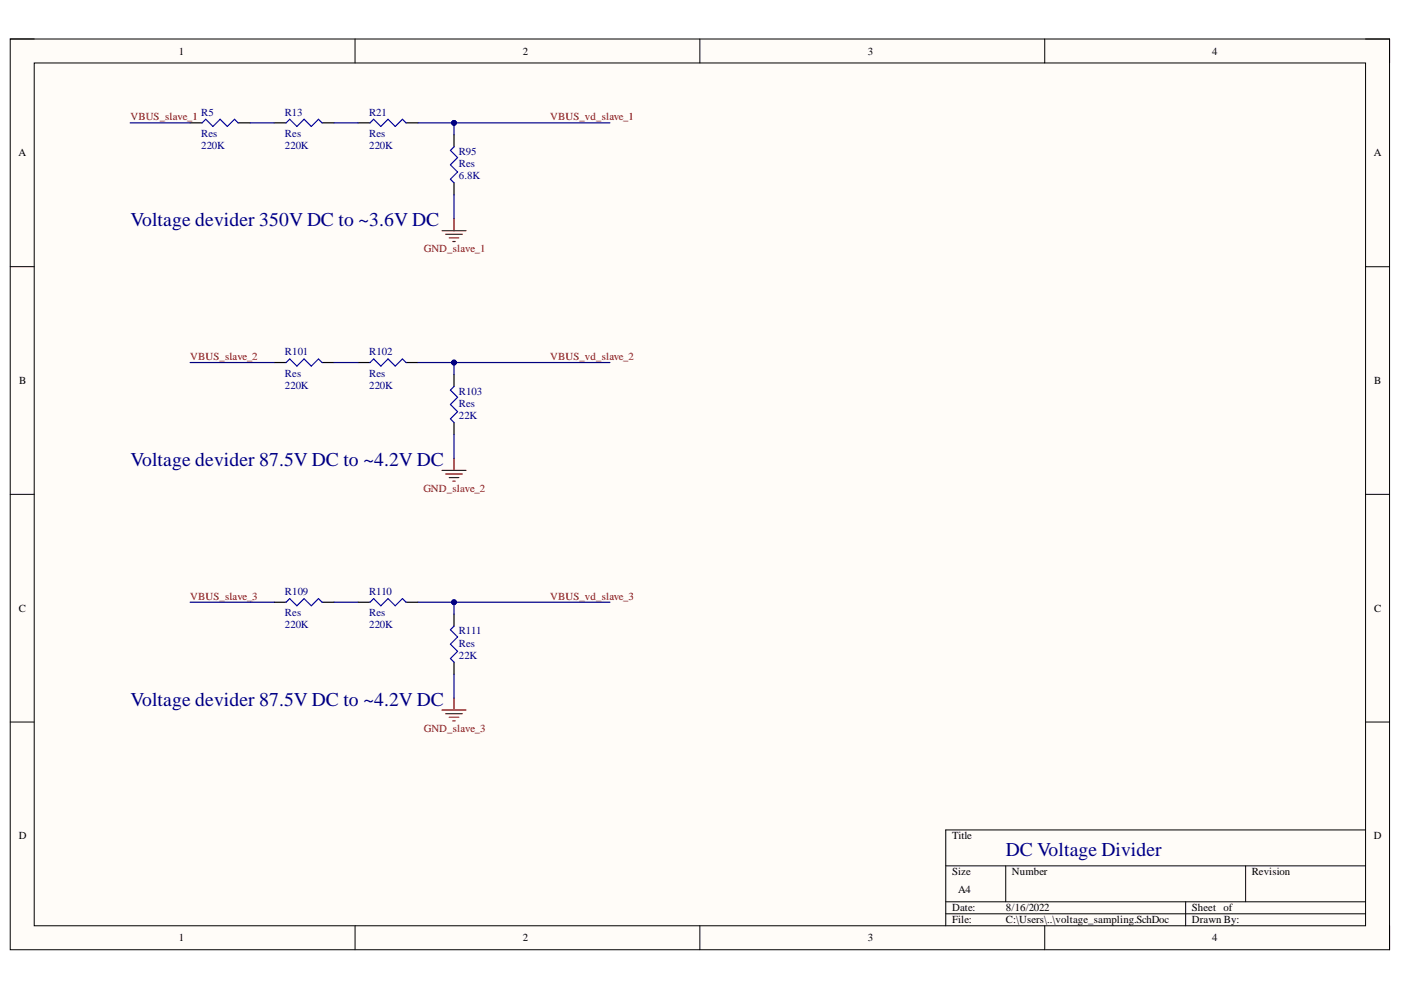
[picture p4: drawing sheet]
<svg xmlns="http://www.w3.org/2000/svg" width="297mm" height="210mm" viewBox="0 0 297 210" stroke-linecap="round" stroke-linejoin="round" font-family="sans-serif">
<defs><g id="words">
<g font-size="4.1" fill="#000080">
<text x="27.7" y="48">Voltage devider 350V DC to ~3.6V DC</text>
<text x="27.7" y="98.8">Voltage devider 87.5V DC to ~4.2V DC</text>
<text x="27.7" y="149.6">Voltage devider 87.5V DC to ~4.2V DC</text>
<text x="213.3" y="181.4">DC Voltage Divider</text>
</g>
<g font-size="2.3">
<text x="37.9" y="11.6">1</text>
<text x="110.8" y="11.6">2</text>
<text x="184" y="11.6">3</text>
<text x="257" y="11.6">4</text>
<text x="3.9" y="33.1">A</text>
<text x="291.3" y="33.1">A</text>
<text x="4.1" y="81.4">B</text>
<text x="291.4" y="81.4">B</text>
<text x="4" y="129.7">C</text>
<text x="291.4" y="129.7">C</text>
<text x="4" y="177.9">D</text>
<text x="201.9" y="177.9">Title</text>
<text x="291.3" y="177.9">D</text>
<text x="201.9" y="185.6">Size</text>
<text x="214.5" y="185.6">Number</text>
<text x="265.4" y="185.6">Revision</text>
<text x="203.1" y="189.4">A4</text>
<text x="201.9" y="193.2">Date:</text>
<text x="201.9" y="195.8">File:</text>
<text x="213.3" y="193.2">8/16/2022</text>
<text x="213.3" y="195.8">C:\Users\..\voltage_sampling.SchDoc</text>
<text x="252.7" y="193.2">Sheet of</text>
<text x="252.7" y="195.8">Drawn By:</text>
<text x="37.9" y="199.6">1</text>
<text x="110.8" y="199.6">2</text>
<text x="184" y="199.6">3</text>
<text x="257" y="199.6">4</text>
</g>
<g font-size="2.3" fill="#800000">
<text x="27.7" y="25.5">VBUS_slave_1</text>
<text x="116.7" y="25.5">VBUS_vd_slave_1</text>
<text x="89.8" y="53.5">GND_slave_1</text>
<text x="40.4" y="76.3">VBUS_slave_2</text>
<text x="116.7" y="76.3">VBUS_vd_slave_2</text>
<text x="89.8" y="104.3">GND_slave_2</text>
<text x="40.4" y="127.1">VBUS_slave_3</text>
<text x="116.7" y="127.1">VBUS_vd_slave_3</text>
<text x="89.8" y="155.1">GND_slave_3</text>
</g>
<g font-size="2.3" fill="#000080">
<text x="42.6" y="24.5">R5</text>
<text x="42.6" y="29.1">Res</text>
<text x="60.4" y="24.5">R13</text>
<text x="60.4" y="29.1">Res</text>
<text x="78.3" y="24.5">R21</text>
<text x="78.3" y="29.1">Res</text>
<text x="42.6" y="31.6">220K</text>
<text x="60.4" y="31.6">220K</text>
<text x="78.3" y="31.6">220K</text>
<text x="97.3" y="32.9">R95</text>
<text x="97.3" y="35.4">Res</text>
<text x="97.3" y="38">6.8K</text>
<text x="60.4" y="75.3">R101</text>
<text x="78.3" y="75.3">R102</text>
<text x="60.4" y="82.4">220K</text>
<text x="60.4" y="79.9">Res</text>
<text x="78.3" y="82.4">220K</text>
<text x="78.3" y="79.9">Res</text>
<text x="97.3" y="83.7">R103</text>
<text x="97.3" y="88.8">22K</text>
<text x="97.3" y="86.2">Res</text>
<text x="60.4" y="126.1">R109</text>
<text x="60.4" y="130.7">Res</text>
<text x="78.3" y="126.1">R110</text>
<text x="78.3" y="130.7">Res</text>
<text x="60.4" y="133.2">220K</text>
<text x="78.3" y="133.2">220K</text>
<text x="97.3" y="134.5">R111</text>
<text x="97.3" y="137.1">Res</text>
<text x="97.3" y="139.6">22K</text>
</g>
</g></defs>
<path d="M2.2 8.3h292.4v193.1h-292.4z" fill-rule="evenodd" fill="#fffcf8"/>
<path d="M2.2 8.3h292.4v193.1h-292.4z" fill="none" stroke="#000" stroke-width=".21"/>
<path d="M7.3 13.4h282.2v182.9h-282.2z" fill-rule="evenodd" fill="#fffcf8"/>
<g fill="none" stroke="#000" stroke-width=".21">
<path d="M2.2 8.3h5.1M7.3 13.4h282.2v182.9h-282.2zM75.3 8.3v5M148.4 8.3v5M221.5 8.3v5.1M289.5 8.3h5.1v5.1M2.2 56.5h5.1M289.5 56.5h5.1M2.2 104.8h5.1M289.5 104.8h5.1M2.2 153.1h5.1M289.5 153.1h5.1"/>
<path d="M289.5 176h-89v20.3M75.3 196.3v5.1M148.4 196.3v5.1M200.5 183.6h89M200.5 191.2h89M200.5 193.7h89M213.2 183.6v7.6M221.5 196.3v5.1M251.4 191.2v5.1M264.1 183.6v7.6M294.6 196.3v5.1"/>
</g>
<g fill="none" stroke="#000" stroke-width=".25">
<path d="M40.3 26h2.6M50.5 26h2.5M58.1 26h2.6M68.3 26h2.5M75.9 26h2.6M86.1 26h2.5M96.3 28.6v2.5M96.3 38.8v2.5M58.1 76.9h2.6M68.3 76.9h2.5M75.9 76.9h2.6M86.1 76.9h2.5"/>
<path d="M96.3 79.4v2.5M96.3 89.6v2.5M58.1 127.7h2.6M68.3 127.7h2.5M75.9 127.7h2.6M86.1 127.7h2.5M96.3 130.2v2.6M96.3 140.4v2.5"/>
</g>
<path d="M42.9 26l.7-.7 1.5 1.5 1.6-1.5 1.5 1.5 1.5-1.5 .8 .7M60.7 26l.7-.7 1.5 1.5 1.6-1.5 1.5 1.5 1.5-1.5 .8 .7M78.5 26l.7-.7 1.5 1.5 1.6-1.5 1.5 1.5 1.5-1.5 .8 .7M96.3 31.1l-.8 .8 1.5 1.5-1.5 1.5 1.5 1.6-1.5 1.5 .8 .8M60.7 76.9l.7-.8 1.5 1.5 1.6-1.5 1.5 1.5 1.5-1.5 .8 .8M78.5 76.9l.7-.8 1.5 1.5 1.6-1.5 1.5 1.5 1.5-1.5 .8 .8M96.3 81.9l-.8 .8 1.5 1.5-1.5 1.6 1.5 1.5-1.5 1.5 .8 .8M60.7 127.7l.7-.8 1.5 1.5 1.6-1.5 1.5 1.5 1.5-1.5 .8 .8M78.5 127.7l.7-.8 1.5 1.5 1.6-1.5 1.5 1.5 1.5-1.5 .8 .8M96.3 132.8l-.8 .7 1.5 1.6-1.5 1.5 1.5 1.5-1.5 1.5 .8 .8" fill="none" stroke="#00f" stroke-width=".25"/>
<g fill="none" stroke="#800000" stroke-width=".25">
<path d="M93.7 48.9h5.1M94.5 49.7h3.5M95.2 50.4h2.1M96 51.2h.5M96.3 46.4v2.5M93.7 99.7h5.1M96.3 97.2v2.5M94.5 100.5h3.5M95.2 101.3h2.1M96 102h.5M93.7 150.5h5.1M94.5 151.3h3.5"/>
<path d="M95.2 152.1h2.1M96 152.8h.5M96.3 148v2.5"/>
</g>
<path d="M27.6 26h12.7M53 26h5.1M70.8 26h5.1M88.6 26h7.7v2.6M70.8 76.9h5.1M40.3 127.7h17.8M70.8 127.7h5.1" fill="none" stroke="#000080" stroke-width=".25"/>
<circle cx="96.3" cy="26" r=".51" fill="#000080"/>
<circle cx="96.3" cy="26" r=".51" fill="none" stroke="#000080" stroke-width=".21"/>
<path d="M88.6 127.7h7.7v2.5" fill="none" stroke="#000080" stroke-width=".25"/>
<circle cx="96.3" cy="127.7" r=".51" fill="#000080"/>
<circle cx="96.3" cy="127.7" r=".51" fill="none" stroke="#000080" stroke-width=".21"/>
<path d="M88.6 76.9h7.7v2.5" fill="none" stroke="#000080" stroke-width=".25"/>
<circle cx="96.3" cy="76.9" r=".51" fill="#000080"/>
<circle cx="96.3" cy="76.9" r=".51" fill="none" stroke="#000080" stroke-width=".21"/>
<path d="M96.3 26h33M96.3 41.3v5.1M40.3 76.9h17.8M96.3 92.1v5.1M96.3 142.9v5.1" fill="none" stroke="#000080" stroke-width=".25"/>
<circle cx="96.3" cy="26" r=".51" fill="#000080"/>
<circle cx="96.3" cy="26" r=".51" fill="none" stroke="#000080" stroke-width=".21"/>
<path d="M96.3 76.9h33" fill="none" stroke="#000080" stroke-width=".25"/>
<circle cx="96.3" cy="76.9" r=".51" fill="#000080"/>
<circle cx="96.3" cy="76.9" r=".51" fill="none" stroke="#000080" stroke-width=".21"/>
<path d="M96.3 127.7h33" fill="none" stroke="#000080" stroke-width=".25"/>
<circle cx="96.3" cy="127.7" r=".51" fill="#000080"/>
<circle cx="96.3" cy="127.7" r=".51" fill="none" stroke="#000080" stroke-width=".21"/>
<use href="#words"/>
</svg>
